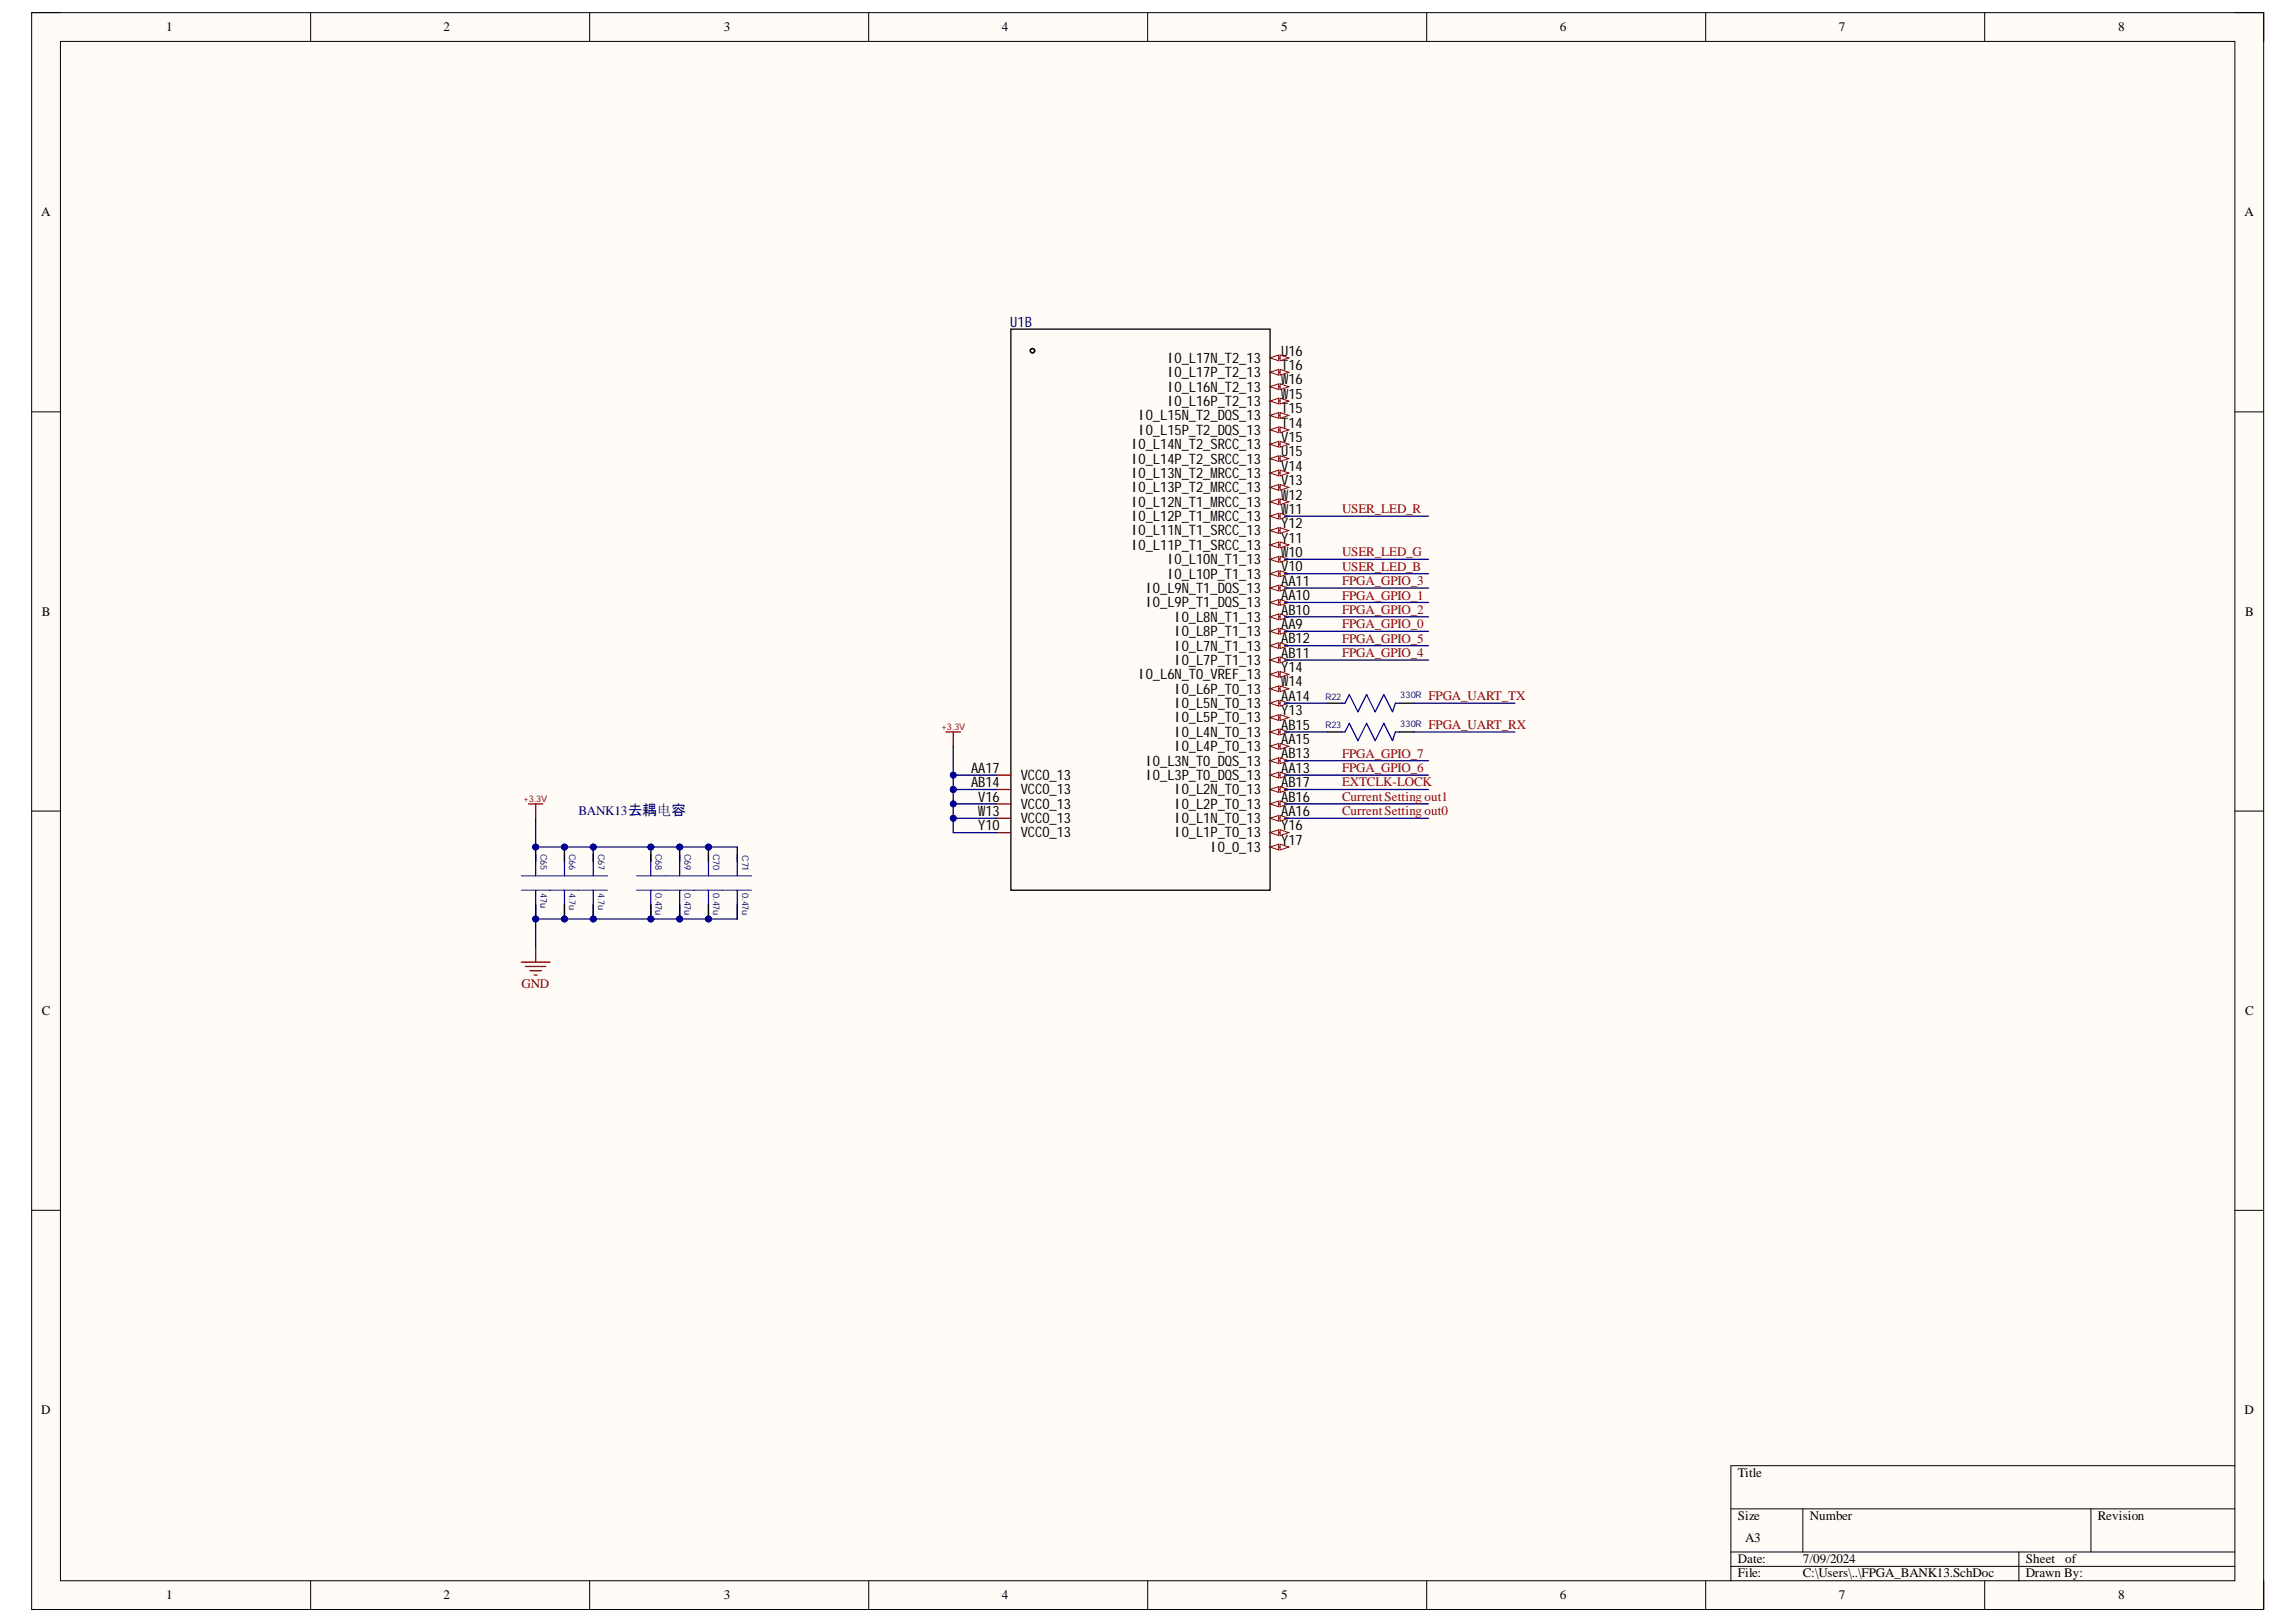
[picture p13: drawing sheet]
<svg xmlns="http://www.w3.org/2000/svg" width="297mm" height="210mm" viewBox="0 0 297 210" stroke-linecap="round" stroke-linejoin="round" font-family="sans-serif">
<defs><g id="words">
<text font-size="1.9" fill="#000080" x="130.7" y="42.3">U1B</text>
<g font-size="1.9">
<text x="151" y="47">IO_L17N_T2_13</text>
<text x="165.8" y="47.9">T16</text>
<text x="165.8" y="46">U16</text>
<text x="151" y="52.5">IO_L16P_T2_13</text>
<text x="151" y="50.7">IO_L16N_T2_13</text>
<text x="151" y="48.8">IO_L17P_T2_13</text>
<text x="165.8" y="53.5">T15</text>
<text x="165.8" y="51.6">W15</text>
<text x="165.8" y="49.8">W16</text>
<text x="146.4" y="60">IO_L14P_T2_SRCC_13</text>
<text x="146.4" y="58.1">IO_L14N_T2_SRCC_13</text>
<text x="147.3" y="56.3">IO_L15P_T2_DQS_13</text>
<text x="147.3" y="54.4">IO_L15N_T2_DQS_13</text>
<text x="165.8" y="59.1">U15</text>
<text x="165.8" y="57.2">V15</text>
<text x="165.8" y="55.3">T14</text>
<text x="146.4" y="65.6">IO_L12N_T1_MRCC_13</text>
<text x="146.4" y="63.7">IO_L13P_T2_MRCC_13</text>
<text x="146.4" y="61.8">IO_L13N_T2_MRCC_13</text>
<text x="165.8" y="64.6">W12</text>
<text x="165.8" y="62.8">V13</text>
<text x="165.8" y="60.9">V14</text>
<text x="146.4" y="71.2">IO_L11P_T1_SRCC_13</text>
<text x="146.4" y="69.3">IO_L11N_T1_SRCC_13</text>
<text x="146.4" y="67.4">IO_L12P_T1_MRCC_13</text>
<text x="165.8" y="70.2">Y11</text>
<text x="165.8" y="68.4">Y12</text>
<text x="165.8" y="66.5">W11</text>
<text x="148.2" y="76.7">IO_L9N_T1_DQS_13</text>
<text x="151" y="74.9">IO_L10P_T1_13</text>
<text x="151" y="73">IO_L10N_T1_13</text>
<text x="165.8" y="77.7">AA10</text>
<text x="165.8" y="75.8">AA11</text>
<text x="165.8" y="73.9">V10</text>
<text x="165.8" y="72.1">W10</text>
<text x="148.2" y="78.6">IO_L9P_T1_DQS_13</text>
<text x="152" y="82.3">IO_L8P_T1_13</text>
<text x="152" y="80.5">IO_L8N_T1_13</text>
<text x="165.8" y="83.3">AB12</text>
<text x="165.8" y="81.4">AA9</text>
<text x="165.8" y="79.5">AB10</text>
<text x="147.3" y="87.9">IO_L6N_T0_VREF_13</text>
<text x="152" y="89.8">IO_L6P_T0_13</text>
<text x="152" y="86">IO_L7P_T1_13</text>
<text x="152" y="84.2">IO_L7N_T1_13</text>
<text x="165.8" y="88.8">W14</text>
<text x="165.8" y="87">Y14</text>
<text x="165.8" y="85.1">AB11</text>
<text x="152" y="95.3">IO_L4N_T0_13</text>
<text x="152" y="93.5">IO_L5P_T0_13</text>
<text x="152" y="91.6">IO_L5N_T0_13</text>
<text x="165.8" y="94.4">AB15</text>
<text x="165.8" y="92.6">Y13</text>
<text x="165.8" y="90.7">AA14</text>
<text x="125.6" y="100">AA17</text>
<text x="125.6" y="101.9">AB14</text>
<text x="132.1" y="100.9">VCCO_13</text>
<text x="148.2" y="100.9">IO_L3P_T0_DQS_13</text>
<text x="148.2" y="99.1">IO_L3N_T0_DQS_13</text>
<text x="152" y="97.2">IO_L4P_T0_13</text>
<text x="165.8" y="101.9">AB17</text>
<text x="165.8" y="100">AA13</text>
<text x="165.8" y="98.1">AB13</text>
<text x="165.8" y="96.3">AA15</text>
<text x="126.6" y="103.7">V16</text>
<text x="126.6" y="105.6">W13</text>
<text x="126.6" y="107.4">Y10</text>
<text x="132.1" y="102.8">VCCO_13</text>
<text x="132.1" y="104.7">VCCO_13</text>
<text x="132.1" y="106.5">VCCO_13</text>
<text x="152" y="106.5">IO_L1N_T0_13</text>
<text x="152" y="104.7">IO_L2P_T0_13</text>
<text x="152" y="102.8">IO_L2N_T0_13</text>
<text x="165.8" y="107.4">Y16</text>
<text x="165.8" y="105.6">AA16</text>
<text x="165.8" y="103.7">AB16</text>
<text x="132.1" y="108.4">VCCO_13</text>
<text x="152" y="108.4">IO_L1P_T0_13</text>
<text x="156.6" y="110.2">IO_0_13</text>
<text x="165.8" y="109.3">Y17</text>
</g>
<g font-size="1.7">
<text x="21.5" y="4.1">1</text>
<text x="57.4" y="4.1">2</text>
<text x="93.6" y="4.1">3</text>
<text x="129.6" y="4.1">4</text>
<text x="165.8" y="4.1">5</text>
<text x="201.8" y="4.1">6</text>
<text x="237.9" y="4.1">7</text>
<text x="274" y="4.1">8</text>
<text x="5.3" y="28">A</text>
<text x="290.4" y="28">A</text>
<text x="5.4" y="79.7">B</text>
<text x="290.4" y="79.7">B</text>
<text x="5.4" y="131.3">C</text>
<text x="290.4" y="131.3">C</text>
<text x="5.3" y="183">D</text>
<text x="290.4" y="183">D</text>
<text x="224.8" y="191.1">Title</text>
<text x="224.8" y="196.7">Size</text>
<text x="234.2" y="196.7">Number</text>
<text x="271.4" y="196.7">Revision</text>
<text x="224.8" y="202.3">Date:</text>
<text x="225.8" y="199.5">A3</text>
<text x="233.2" y="202.3">7/09/2024</text>
<text x="262.1" y="202.3">Sheet</text>
<text x="267.2" y="202.3">of</text>
<text x="21.5" y="206.9">1</text>
<text x="57.4" y="206.9">2</text>
<text x="93.6" y="206.9">3</text>
<text x="129.6" y="206.9">4</text>
<text x="165.8" y="206.9">5</text>
<text x="201.8" y="206.9">6</text>
<text x="224.8" y="204.1">File:</text>
<text x="233.2" y="204.1">C:\Users\..\FPGA_BANK13.SchDoc</text>
<text x="237.9" y="206.9">7</text>
<text x="262.1" y="204.1">Drawn By:</text>
<text x="274" y="206.9">8</text>
</g>
<g font-size="1.7" fill="#980000">
<text x="173.6" y="66.4">USER_LED_R</text>
<text x="173.6" y="77.6">FPGA_GPIO_1</text>
<text x="173.6" y="75.7">FPGA_GPIO_3</text>
<text x="173.6" y="72">USER_LED_G</text>
<text x="173.6" y="73.9">USER_LED_B</text>
<text x="173.6" y="81.3">FPGA_GPIO_0</text>
<text x="173.6" y="79.4">FPGA_GPIO_2</text>
<text x="173.6" y="83.2">FPGA_GPIO_5</text>
<text x="173.6" y="85">FPGA_GPIO_4</text>
<text x="184.8" y="90.6">FPGA_UART_TX</text>
<text x="184.8" y="94.3">FPGA_UART_RX</text>
<text x="173.6" y="99.9">FPGA_GPIO_6</text>
<text x="173.6" y="98.1">FPGA_GPIO_7</text>
<text x="173.6" y="101.8">EXTCLK-LOCK</text>
<text x="173.6" y="103.6">CurrentSetting out1</text>
<text x="173.6" y="105.5">CurrentSetting out0</text>
</g>
<text font-size="1.7" fill="#000080" x="74.8" y="105.4">BANK13去耦电容</text>
<text font-size="1.7" fill="#800000" x="67.5" y="127.8">GND</text>
<g font-size="1.2" fill="#800000">
<text x="121.8" y="94.4">+3.3V</text>
<text x="67.7" y="103.7">+3.3V</text>
</g>
<g font-size="1.2" fill="#000080">
<text x="171.4" y="90.5">R22</text>
<text x="171.4" y="94.2">R23</text>
<text x="181.2" y="90.4">330R</text>
<text x="181.2" y="94.1">330R</text>
<text x="69.9" y="110.5" transform="rotate(90 69.9 110.5)">C65</text>
<text x="73.6" y="110.5" transform="rotate(90 73.6 110.5)">C66</text>
<text x="77.4" y="110.5" transform="rotate(90 77.4 110.5)">C67</text>
<text x="84.8" y="110.5" transform="rotate(90 84.8 110.5)">C68</text>
<text x="88.5" y="110.5" transform="rotate(90 88.5 110.5)">C69</text>
<text x="92.3" y="110.5" transform="rotate(90 92.3 110.5)">C70</text>
<text x="96" y="110.7" transform="rotate(90 96 110.7)">C71</text>
<text x="69.9" y="115.6" transform="rotate(90 69.9 115.6)">47u</text>
<text x="73.6" y="115.6" transform="rotate(90 73.6 115.6)">4.7u</text>
<text x="77.4" y="115.6" transform="rotate(90 77.4 115.6)">4.7u</text>
<text x="84.8" y="115.6" transform="rotate(90 84.8 115.6)">0.47u</text>
<text x="88.5" y="115.6" transform="rotate(90 88.5 115.6)">0.47u</text>
<text x="92.3" y="115.6" transform="rotate(90 92.3 115.6)">0.47u</text>
<text x="96" y="115.6" transform="rotate(90 96 115.6)">0.47u</text>
</g>
</g></defs>
<path d="M4.1 1.6h288.8v206.7h-288.8z" fill-rule="evenodd" fill="#fffcf8"/>
<path d="M4.1 1.6h288.8v206.7h-288.8z" fill="none" stroke="#000" stroke-width=".13"/>
<path d="M7.8 5.4h281.3v199.2h-281.3z" fill-rule="evenodd" fill="#fffcf8"/>
<g fill="none" stroke="#000" stroke-width=".13">
<path d="M4.1 1.6h3.7M7.8 5.4h281.3v199.2h-281.3zM40.2 1.6v3.8M76.3 1.6v3.8M112.4 1.6v3.8M148.5 1.6v3.8M184.6 1.6v3.8M220.7 1.6v3.8M256.8 1.6v3.8M289.1 1.6h3.8v3.8M4.1 53.3h3.7M289.1 53.3h3.8"/>
<path d="M4.1 105h3.7M289.1 105h3.8M4.1 156.6h3.7M289.1 156.6h3.8M223.9 195.3h65.2M233.2 195.3v5.5M270.5 195.3v5.5M289.1 189.7h-65.2v14.9M40.2 204.6v3.7M76.3 204.6v3.7M112.4 204.6v3.7M148.5 204.6v3.7"/>
<path d="M184.6 204.6v3.7M220.7 204.6v3.7M223.9 200.8h65.2M223.9 202.7h65.2M256.8 204.6v3.7M261.2 200.8v3.8M292.9 204.6v3.7"/>
</g>
<path d="M122.4 94.7h1.9M123.3 94.7v1.9" fill="none" stroke="#800000" stroke-width=".17"/>
<path d="M173.6 91h.4l.6-1.1 1.1 2.2 1.1-2.2 1.1 2.2 1.1-2.2 1.2 2.2 .3-1.1h.6M173.6 94.7h.4l.6-1.1 1.1 2.2 1.1-2.2 1.1 2.2 1.1-2.2 1.2 2.2 .3-1.1h.6" fill="none" stroke="#00f" stroke-width=".17"/>
<path d="M171.8 91h1.8M171.8 94.7h1.8M181.1 91h1.8M181.1 94.7h1.8" fill="none" stroke="#000" stroke-width=".17"/>
<circle cx="69.3" cy="109.6" r=".37" fill="#000080"/>
<circle cx="69.3" cy="109.6" r=".37" fill="none" stroke="#000080" stroke-width=".13"/>
<circle cx="69.3" cy="118.9" r=".37" fill="#000080"/>
<circle cx="69.3" cy="118.9" r=".37" fill="none" stroke="#000080" stroke-width=".13"/>
<path d="M69.3 110.5v2.8M69.3 115.2v3.7" fill="none" stroke="#00f" stroke-width=".17"/>
<path d="M67.4 113.3h3.8M67.4 115.2h3.8" fill="none" stroke="#00f" stroke-width=".13"/>
<path d="M69.3 109.6v1.9" fill="none" stroke="#000" stroke-width=".17"/>
<circle cx="69.3" cy="109.6" r=".37" fill="#000080"/>
<circle cx="69.3" cy="109.6" r=".37" fill="none" stroke="#000080" stroke-width=".13"/>
<path d="M69.3 117.1v1.8" fill="none" stroke="#000" stroke-width=".17"/>
<circle cx="69.3" cy="118.9" r=".37" fill="#000080"/>
<circle cx="69.3" cy="118.9" r=".37" fill="none" stroke="#000080" stroke-width=".13"/>
<circle cx="73" cy="109.6" r=".37" fill="#000080"/>
<circle cx="73" cy="109.6" r=".37" fill="none" stroke="#000080" stroke-width=".13"/>
<circle cx="73" cy="118.9" r=".37" fill="#000080"/>
<circle cx="73" cy="118.9" r=".37" fill="none" stroke="#000080" stroke-width=".13"/>
<path d="M73 110.5v2.8M73 115.2v3.7" fill="none" stroke="#00f" stroke-width=".17"/>
<path d="M71.2 113.3h3.7M71.2 115.2h3.7" fill="none" stroke="#00f" stroke-width=".13"/>
<path d="M73 109.6v1.9" fill="none" stroke="#000" stroke-width=".17"/>
<circle cx="73" cy="109.6" r=".37" fill="#000080"/>
<circle cx="73" cy="109.6" r=".37" fill="none" stroke="#000080" stroke-width=".13"/>
<path d="M73 117.1v1.8" fill="none" stroke="#000" stroke-width=".17"/>
<circle cx="73" cy="118.9" r=".37" fill="#000080"/>
<circle cx="73" cy="118.9" r=".37" fill="none" stroke="#000080" stroke-width=".13"/>
<circle cx="76.8" cy="109.6" r=".37" fill="#000080"/>
<circle cx="76.8" cy="109.6" r=".37" fill="none" stroke="#000080" stroke-width=".13"/>
<circle cx="76.8" cy="118.9" r=".37" fill="#000080"/>
<circle cx="76.8" cy="118.9" r=".37" fill="none" stroke="#000080" stroke-width=".13"/>
<path d="M76.7 110.5v2.8M76.7 115.2v3.7" fill="none" stroke="#00f" stroke-width=".17"/>
<path d="M74.9 113.3h3.7M74.9 115.2h3.7" fill="none" stroke="#00f" stroke-width=".13"/>
<path d="M76.7 109.6v1.9" fill="none" stroke="#000" stroke-width=".17"/>
<circle cx="76.8" cy="109.6" r=".37" fill="#000080"/>
<circle cx="76.8" cy="109.6" r=".37" fill="none" stroke="#000080" stroke-width=".13"/>
<path d="M76.7 117.1v1.8" fill="none" stroke="#000" stroke-width=".17"/>
<circle cx="76.8" cy="118.9" r=".37" fill="#000080"/>
<circle cx="76.8" cy="118.9" r=".37" fill="none" stroke="#000080" stroke-width=".13"/>
<path d="M68.4 104h1.8M69.3 104v1.9M67.4 124.5h3.8M68 125.1h2.6M68.6 125.6h1.4M69.1 126.2h.4M69.3 122.6v1.9" fill="none" stroke="#800000" stroke-width=".17"/>
<circle cx="84.2" cy="109.6" r=".37" fill="#000080"/>
<circle cx="84.2" cy="109.6" r=".37" fill="none" stroke="#000080" stroke-width=".13"/>
<circle cx="84.2" cy="118.9" r=".37" fill="#000080"/>
<circle cx="84.2" cy="118.9" r=".37" fill="none" stroke="#000080" stroke-width=".13"/>
<path d="M84.2 110.5v2.8M84.2 115.2v3.7" fill="none" stroke="#00f" stroke-width=".17"/>
<path d="M82.3 113.3h3.8M82.3 115.2h3.8" fill="none" stroke="#00f" stroke-width=".13"/>
<path d="M84.2 109.6v1.9" fill="none" stroke="#000" stroke-width=".17"/>
<circle cx="84.2" cy="109.6" r=".37" fill="#000080"/>
<circle cx="84.2" cy="109.6" r=".37" fill="none" stroke="#000080" stroke-width=".13"/>
<path d="M84.2 117.1v1.8" fill="none" stroke="#000" stroke-width=".17"/>
<circle cx="84.2" cy="118.9" r=".37" fill="#000080"/>
<circle cx="84.2" cy="118.9" r=".37" fill="none" stroke="#000080" stroke-width=".13"/>
<circle cx="87.9" cy="109.6" r=".37" fill="#000080"/>
<circle cx="87.9" cy="109.6" r=".37" fill="none" stroke="#000080" stroke-width=".13"/>
<circle cx="87.9" cy="118.9" r=".37" fill="#000080"/>
<circle cx="87.9" cy="118.9" r=".37" fill="none" stroke="#000080" stroke-width=".13"/>
<path d="M87.9 110.5v2.8M87.9 115.2v3.7" fill="none" stroke="#00f" stroke-width=".17"/>
<path d="M86.1 113.3h3.7M86.1 115.2h3.7" fill="none" stroke="#00f" stroke-width=".13"/>
<path d="M87.9 109.6v1.9" fill="none" stroke="#000" stroke-width=".17"/>
<circle cx="87.9" cy="109.6" r=".37" fill="#000080"/>
<circle cx="87.9" cy="109.6" r=".37" fill="none" stroke="#000080" stroke-width=".13"/>
<path d="M87.9 117.1v1.8" fill="none" stroke="#000" stroke-width=".17"/>
<circle cx="87.9" cy="118.9" r=".37" fill="#000080"/>
<circle cx="87.9" cy="118.9" r=".37" fill="none" stroke="#000080" stroke-width=".13"/>
<circle cx="91.7" cy="109.6" r=".37" fill="#000080"/>
<circle cx="91.7" cy="109.6" r=".37" fill="none" stroke="#000080" stroke-width=".13"/>
<circle cx="91.7" cy="118.9" r=".37" fill="#000080"/>
<circle cx="91.7" cy="118.9" r=".37" fill="none" stroke="#000080" stroke-width=".13"/>
<path d="M91.7 110.5v2.8M91.7 115.2v3.7" fill="none" stroke="#00f" stroke-width=".17"/>
<path d="M89.8 113.3h3.7M89.8 115.2h3.7" fill="none" stroke="#00f" stroke-width=".13"/>
<path d="M91.7 109.6v1.9" fill="none" stroke="#000" stroke-width=".17"/>
<circle cx="91.7" cy="109.6" r=".37" fill="#000080"/>
<circle cx="91.7" cy="109.6" r=".37" fill="none" stroke="#000080" stroke-width=".13"/>
<path d="M91.7 117.1v1.8" fill="none" stroke="#000" stroke-width=".17"/>
<circle cx="91.7" cy="118.9" r=".37" fill="#000080"/>
<circle cx="91.7" cy="118.9" r=".37" fill="none" stroke="#000080" stroke-width=".13"/>
<path d="M95.4 110.5v2.8M95.4 115.2v3.7" fill="none" stroke="#00f" stroke-width=".17"/>
<path d="M93.5 113.3h3.7M93.5 115.2h3.7" fill="none" stroke="#00f" stroke-width=".13"/>
<path d="M130.8 42.6h33.5v72.6h-33.5zM95.4 109.6v1.9M95.4 117.1v1.8" fill="none" stroke="#000" stroke-width=".17"/>
<path d="M164.3 109.6h1.9" fill="none" stroke="#800" stroke-width=".17"/>
<path d="M164.3 109.6l1.1-.4v.8z" fill="#f8fcff"/>
<path d="M164.3 109.6l1.1-.4v.8z" fill="none" stroke="#800" stroke-width=".13"/>
<path d="M165.6 109.2l1.1 .4-1.1 .4z" fill="#f8fcff"/>
<path d="M165.6 109.2l1.1 .4-1.1 .4z" fill="none" stroke="#800" stroke-width=".13"/>
<path d="M164.3 107.8h1.9" fill="none" stroke="#800" stroke-width=".17"/>
<path d="M164.3 107.8l1.1-.4v.7z" fill="#f8fcff"/>
<path d="M164.3 107.8l1.1-.4v.7z" fill="none" stroke="#800" stroke-width=".13"/>
<path d="M165.6 107.4l1.1 .4-1.1 .3z" fill="#f8fcff"/>
<path d="M165.6 107.4l1.1 .4-1.1 .3z" fill="none" stroke="#800" stroke-width=".13"/>
<path d="M164.3 105.9h1.9" fill="none" stroke="#800" stroke-width=".17"/>
<path d="M164.3 105.9l1.1-.4v.8z" fill="#f8fcff"/>
<path d="M164.3 105.9l1.1-.4v.8z" fill="none" stroke="#800" stroke-width=".13"/>
<path d="M165.6 105.5l1.1 .4-1.1 .4z" fill="#f8fcff"/>
<path d="M165.6 105.5l1.1 .4-1.1 .4z" fill="none" stroke="#800" stroke-width=".13"/>
<path d="M164.3 104h1.9" fill="none" stroke="#800" stroke-width=".17"/>
<path d="M164.3 104l1.1-.3v.7z" fill="#f8fcff"/>
<path d="M164.3 104l1.1-.3v.7z" fill="none" stroke="#800" stroke-width=".13"/>
<path d="M165.6 103.7l1.1 .3-1.1 .4z" fill="#f8fcff"/>
<path d="M165.6 103.7l1.1 .3-1.1 .4z" fill="none" stroke="#800" stroke-width=".13"/>
<path d="M164.3 102.2h1.9" fill="none" stroke="#800" stroke-width=".17"/>
<path d="M164.3 102.2l1.1-.4v.7z" fill="#f8fcff"/>
<path d="M164.3 102.2l1.1-.4v.7z" fill="none" stroke="#800" stroke-width=".13"/>
<path d="M165.6 101.8l1.1 .4-1.1 .3z" fill="#f8fcff"/>
<path d="M165.6 101.8l1.1 .4-1.1 .3z" fill="none" stroke="#800" stroke-width=".13"/>
<path d="M164.3 100.3h1.9" fill="none" stroke="#800" stroke-width=".17"/>
<path d="M164.3 100.3l1.1-.4v.8z" fill="#f8fcff"/>
<path d="M164.3 100.3l1.1-.4v.8z" fill="none" stroke="#800" stroke-width=".13"/>
<path d="M165.6 99.9l1.1 .4-1.1 .4z" fill="#f8fcff"/>
<path d="M165.6 99.9l1.1 .4-1.1 .4z" fill="none" stroke="#800" stroke-width=".13"/>
<path d="M164.3 98.4h1.9" fill="none" stroke="#800" stroke-width=".17"/>
<path d="M164.3 98.4l1.1-.3v.7z" fill="#f8fcff"/>
<path d="M164.3 98.4l1.1-.3v.7z" fill="none" stroke="#800" stroke-width=".13"/>
<path d="M165.6 98.1l1.1 .3-1.1 .4z" fill="#f8fcff"/>
<path d="M165.6 98.1l1.1 .3-1.1 .4z" fill="none" stroke="#800" stroke-width=".13"/>
<path d="M164.3 96.6h1.9" fill="none" stroke="#800" stroke-width=".17"/>
<path d="M164.3 96.6l1.1-.4v.8z" fill="#f8fcff"/>
<path d="M164.3 96.6l1.1-.4v.8z" fill="none" stroke="#800" stroke-width=".13"/>
<path d="M165.6 96.2l1.1 .4-1.1 .4z" fill="#f8fcff"/>
<path d="M165.6 96.2l1.1 .4-1.1 .4z" fill="none" stroke="#800" stroke-width=".13"/>
<path d="M164.3 94.7h1.9" fill="none" stroke="#800" stroke-width=".17"/>
<path d="M164.3 94.7l1.1-.3v.7z" fill="#f8fcff"/>
<path d="M164.3 94.7l1.1-.3v.7z" fill="none" stroke="#800" stroke-width=".13"/>
<path d="M165.6 94.4l1.1 .3-1.1 .4z" fill="#f8fcff"/>
<path d="M165.6 94.4l1.1 .3-1.1 .4z" fill="none" stroke="#800" stroke-width=".13"/>
<path d="M164.3 92.9h1.9" fill="none" stroke="#800" stroke-width=".17"/>
<path d="M164.3 92.9l1.1-.4v.7z" fill="#f8fcff"/>
<path d="M164.3 92.9l1.1-.4v.7z" fill="none" stroke="#800" stroke-width=".13"/>
<path d="M165.6 92.5l1.1 .4-1.1 .3z" fill="#f8fcff"/>
<path d="M165.6 92.5l1.1 .4-1.1 .3z" fill="none" stroke="#800" stroke-width=".13"/>
<path d="M164.3 91h1.9" fill="none" stroke="#800" stroke-width=".17"/>
<path d="M164.3 91l1.1-.4v.8z" fill="#f8fcff"/>
<path d="M164.3 91l1.1-.4v.8z" fill="none" stroke="#800" stroke-width=".13"/>
<path d="M165.6 90.6l1.1 .4-1.1 .4z" fill="#f8fcff"/>
<path d="M165.6 90.6l1.1 .4-1.1 .4z" fill="none" stroke="#800" stroke-width=".13"/>
<path d="M164.3 89.1h1.9" fill="none" stroke="#800" stroke-width=".17"/>
<path d="M164.3 89.1l1.1-.3v.7z" fill="#f8fcff"/>
<path d="M164.3 89.1l1.1-.3v.7z" fill="none" stroke="#800" stroke-width=".13"/>
<path d="M165.6 88.8l1.1 .3-1.1 .4z" fill="#f8fcff"/>
<path d="M165.6 88.8l1.1 .3-1.1 .4z" fill="none" stroke="#800" stroke-width=".13"/>
<path d="M164.3 87.3h1.9" fill="none" stroke="#800" stroke-width=".17"/>
<path d="M164.3 87.3l1.1-.4v.7z" fill="#f8fcff"/>
<path d="M164.3 87.3l1.1-.4v.7z" fill="none" stroke="#800" stroke-width=".13"/>
<path d="M165.6 86.9l1.1 .4-1.1 .3z" fill="#f8fcff"/>
<path d="M165.6 86.9l1.1 .4-1.1 .3z" fill="none" stroke="#800" stroke-width=".13"/>
<path d="M164.3 85.4h1.9" fill="none" stroke="#800" stroke-width=".17"/>
<path d="M164.3 85.4l1.1-.4v.8z" fill="#f8fcff"/>
<path d="M164.3 85.4l1.1-.4v.8z" fill="none" stroke="#800" stroke-width=".13"/>
<path d="M165.6 85l1.1 .4-1.1 .4z" fill="#f8fcff"/>
<path d="M165.6 85l1.1 .4-1.1 .4z" fill="none" stroke="#800" stroke-width=".13"/>
<path d="M164.3 83.6h1.9" fill="none" stroke="#800" stroke-width=".17"/>
<path d="M164.3 83.6l1.1-.4v.7z" fill="#f8fcff"/>
<path d="M164.3 83.6l1.1-.4v.7z" fill="none" stroke="#800" stroke-width=".13"/>
<path d="M165.6 83.2l1.1 .4-1.1 .3z" fill="#f8fcff"/>
<path d="M165.6 83.2l1.1 .4-1.1 .3z" fill="none" stroke="#800" stroke-width=".13"/>
<path d="M164.3 81.7h1.9" fill="none" stroke="#800" stroke-width=".17"/>
<path d="M164.3 81.7l1.1-.4v.8z" fill="#f8fcff"/>
<path d="M164.3 81.7l1.1-.4v.8z" fill="none" stroke="#800" stroke-width=".13"/>
<path d="M165.6 81.3l1.1 .4-1.1 .4z" fill="#f8fcff"/>
<path d="M165.6 81.3l1.1 .4-1.1 .4z" fill="none" stroke="#800" stroke-width=".13"/>
<path d="M164.3 79.8h1.9" fill="none" stroke="#800" stroke-width=".17"/>
<path d="M164.3 79.8l1.1-.3v.7z" fill="#f8fcff"/>
<path d="M164.3 79.8l1.1-.3v.7z" fill="none" stroke="#800" stroke-width=".13"/>
<path d="M165.6 79.5l1.1 .3-1.1 .4z" fill="#f8fcff"/>
<path d="M165.6 79.5l1.1 .3-1.1 .4z" fill="none" stroke="#800" stroke-width=".13"/>
<path d="M164.3 78h1.9" fill="none" stroke="#800" stroke-width=".17"/>
<path d="M164.3 78l1.1-.4v.7z" fill="#f8fcff"/>
<path d="M164.3 78l1.1-.4v.7z" fill="none" stroke="#800" stroke-width=".13"/>
<path d="M165.6 77.6l1.1 .4-1.1 .3z" fill="#f8fcff"/>
<path d="M165.6 77.6l1.1 .4-1.1 .3z" fill="none" stroke="#800" stroke-width=".13"/>
<path d="M164.3 76.1h1.9" fill="none" stroke="#800" stroke-width=".17"/>
<path d="M164.3 76.1l1.1-.4v.8z" fill="#f8fcff"/>
<path d="M164.3 76.1l1.1-.4v.8z" fill="none" stroke="#800" stroke-width=".13"/>
<path d="M165.6 75.7l1.1 .4-1.1 .4z" fill="#f8fcff"/>
<path d="M165.6 75.7l1.1 .4-1.1 .4z" fill="none" stroke="#800" stroke-width=".13"/>
<path d="M164.3 74.2h1.9" fill="none" stroke="#800" stroke-width=".17"/>
<path d="M164.3 74.2l1.1-.3v.7z" fill="#f8fcff"/>
<path d="M164.3 74.2l1.1-.3v.7z" fill="none" stroke="#800" stroke-width=".13"/>
<path d="M165.6 73.9l1.1 .3-1.1 .4z" fill="#f8fcff"/>
<path d="M165.6 73.9l1.1 .3-1.1 .4z" fill="none" stroke="#800" stroke-width=".13"/>
<path d="M164.3 72.4h1.9" fill="none" stroke="#800" stroke-width=".17"/>
<path d="M164.3 72.4l1.1-.4v.8z" fill="#f8fcff"/>
<path d="M164.3 72.4l1.1-.4v.8z" fill="none" stroke="#800" stroke-width=".13"/>
<path d="M165.6 72l1.1 .4-1.1 .4z" fill="#f8fcff"/>
<path d="M165.6 72l1.1 .4-1.1 .4z" fill="none" stroke="#800" stroke-width=".13"/>
<path d="M164.3 70.5h1.9" fill="none" stroke="#800" stroke-width=".17"/>
<path d="M164.3 70.5l1.1-.4v.8z" fill="#f8fcff"/>
<path d="M164.3 70.5l1.1-.4v.8z" fill="none" stroke="#800" stroke-width=".13"/>
<path d="M165.6 70.1l1.1 .4-1.1 .4z" fill="#f8fcff"/>
<path d="M165.6 70.1l1.1 .4-1.1 .4z" fill="none" stroke="#800" stroke-width=".13"/>
<path d="M164.3 68.7h1.9" fill="none" stroke="#800" stroke-width=".17"/>
<path d="M164.3 68.7l1.1-.4v.7z" fill="#f8fcff"/>
<path d="M164.3 68.7l1.1-.4v.7z" fill="none" stroke="#800" stroke-width=".13"/>
<path d="M165.6 68.3l1.1 .4-1.1 .3z" fill="#f8fcff"/>
<path d="M165.6 68.3l1.1 .4-1.1 .3z" fill="none" stroke="#800" stroke-width=".13"/>
<path d="M164.3 66.8h1.9" fill="none" stroke="#800" stroke-width=".17"/>
<path d="M164.3 66.8l1.1-.4v.8z" fill="#f8fcff"/>
<path d="M164.3 66.8l1.1-.4v.8z" fill="none" stroke="#800" stroke-width=".13"/>
<path d="M165.6 66.4l1.1 .4-1.1 .4z" fill="#f8fcff"/>
<path d="M165.6 66.4l1.1 .4-1.1 .4z" fill="none" stroke="#800" stroke-width=".13"/>
<path d="M164.3 64.9h1.9" fill="none" stroke="#800" stroke-width=".17"/>
<path d="M164.3 64.9l1.1-.3v.7z" fill="#f8fcff"/>
<path d="M164.3 64.9l1.1-.3v.7z" fill="none" stroke="#800" stroke-width=".13"/>
<path d="M165.6 64.6l1.1 .3-1.1 .4z" fill="#f8fcff"/>
<path d="M165.6 64.6l1.1 .3-1.1 .4z" fill="none" stroke="#800" stroke-width=".13"/>
<path d="M164.3 63.1h1.9" fill="none" stroke="#800" stroke-width=".17"/>
<path d="M164.3 63.1l1.1-.4v.7z" fill="#f8fcff"/>
<path d="M164.3 63.1l1.1-.4v.7z" fill="none" stroke="#800" stroke-width=".13"/>
<path d="M165.6 62.7l1.1 .4-1.1 .3z" fill="#f8fcff"/>
<path d="M165.6 62.7l1.1 .4-1.1 .3z" fill="none" stroke="#800" stroke-width=".13"/>
<path d="M164.3 61.2h1.9" fill="none" stroke="#800" stroke-width=".17"/>
<path d="M164.3 61.2l1.1-.4v.8z" fill="#f8fcff"/>
<path d="M164.3 61.2l1.1-.4v.8z" fill="none" stroke="#800" stroke-width=".13"/>
<path d="M165.6 60.8l1.1 .4-1.1 .4z" fill="#f8fcff"/>
<path d="M165.6 60.8l1.1 .4-1.1 .4z" fill="none" stroke="#800" stroke-width=".13"/>
<path d="M164.3 59.3h1.9" fill="none" stroke="#800" stroke-width=".17"/>
<path d="M164.3 59.3l1.1-.3v.7z" fill="#f8fcff"/>
<path d="M164.3 59.3l1.1-.3v.7z" fill="none" stroke="#800" stroke-width=".13"/>
<path d="M165.6 59l1.1 .3-1.1 .4z" fill="#f8fcff"/>
<path d="M165.6 59l1.1 .3-1.1 .4z" fill="none" stroke="#800" stroke-width=".13"/>
<path d="M164.3 57.5h1.9" fill="none" stroke="#800" stroke-width=".17"/>
<path d="M164.3 57.5l1.1-.4v.8z" fill="#f8fcff"/>
<path d="M164.3 57.5l1.1-.4v.8z" fill="none" stroke="#800" stroke-width=".13"/>
<path d="M165.6 57.1l1.1 .4-1.1 .4z" fill="#f8fcff"/>
<path d="M165.6 57.1l1.1 .4-1.1 .4z" fill="none" stroke="#800" stroke-width=".13"/>
<path d="M164.3 55.6h1.9" fill="none" stroke="#800" stroke-width=".17"/>
<path d="M164.3 55.6l1.1-.3v.7z" fill="#f8fcff"/>
<path d="M164.3 55.6l1.1-.3v.7z" fill="none" stroke="#800" stroke-width=".13"/>
<path d="M165.6 55.3l1.1 .3-1.1 .4z" fill="#f8fcff"/>
<path d="M165.6 55.3l1.1 .3-1.1 .4z" fill="none" stroke="#800" stroke-width=".13"/>
<path d="M164.3 53.8h1.9" fill="none" stroke="#800" stroke-width=".17"/>
<path d="M164.3 53.8l1.1-.4v.7z" fill="#f8fcff"/>
<path d="M164.3 53.8l1.1-.4v.7z" fill="none" stroke="#800" stroke-width=".13"/>
<path d="M165.6 53.4l1.1 .4-1.1 .3z" fill="#f8fcff"/>
<path d="M165.6 53.4l1.1 .4-1.1 .3z" fill="none" stroke="#800" stroke-width=".13"/>
<path d="M164.3 51.9h1.9" fill="none" stroke="#800" stroke-width=".17"/>
<path d="M164.3 51.9l1.1-.4v.8z" fill="#f8fcff"/>
<path d="M164.3 51.9l1.1-.4v.8z" fill="none" stroke="#800" stroke-width=".13"/>
<path d="M165.6 51.5l1.1 .4-1.1 .4z" fill="#f8fcff"/>
<path d="M165.6 51.5l1.1 .4-1.1 .4z" fill="none" stroke="#800" stroke-width=".13"/>
<path d="M164.3 50h1.9" fill="none" stroke="#800" stroke-width=".17"/>
<path d="M164.3 50l1.1-.3v.7z" fill="#f8fcff"/>
<path d="M164.3 50l1.1-.3v.7z" fill="none" stroke="#800" stroke-width=".13"/>
<path d="M165.6 49.7l1.1 .3-1.1 .4z" fill="#f8fcff"/>
<path d="M165.6 49.7l1.1 .3-1.1 .4z" fill="none" stroke="#800" stroke-width=".13"/>
<path d="M164.3 48.2h1.9" fill="none" stroke="#800" stroke-width=".17"/>
<path d="M164.3 48.2l1.1-.4v.8z" fill="#f8fcff"/>
<path d="M164.3 48.2l1.1-.4v.8z" fill="none" stroke="#800" stroke-width=".13"/>
<path d="M165.6 47.8l1.1 .4-1.1 .4z" fill="#f8fcff"/>
<path d="M165.6 47.8l1.1 .4-1.1 .4z" fill="none" stroke="#800" stroke-width=".13"/>
<path d="M164.3 46.3h1.9" fill="none" stroke="#800" stroke-width=".17"/>
<path d="M164.3 46.3l1.1-.4v.8z" fill="#f8fcff"/>
<path d="M164.3 46.3l1.1-.4v.8z" fill="none" stroke="#800" stroke-width=".13"/>
<path d="M165.6 45.9l1.1 .4-1.1 .4z" fill="#f8fcff"/>
<path d="M165.6 45.9l1.1 .4-1.1 .4z" fill="none" stroke="#800" stroke-width=".13"/>
<path d="M128.9 100.3h1.9M128.9 102.2h1.9M128.9 104h1.9M128.9 105.9h1.9M128.9 107.8h1.9" fill="none" stroke="#800" stroke-width=".17"/>
<circle cx="133.6" cy="45.4" r=".28" fill="none" stroke="#000" stroke-width=".17"/>
<path d="M128.9 105.9h-5.6v1.9h5.6" fill="none" stroke="#000080" stroke-width=".17"/>
<circle cx="123.3" cy="105.9" r=".37" fill="#000080"/>
<circle cx="123.3" cy="105.9" r=".37" fill="none" stroke="#000080" stroke-width=".13"/>
<path d="M128.9 104h-5.6v1.9" fill="none" stroke="#000080" stroke-width=".17"/>
<circle cx="123.3" cy="104" r=".37" fill="#000080"/>
<circle cx="123.3" cy="104" r=".37" fill="none" stroke="#000080" stroke-width=".13"/>
<circle cx="123.3" cy="105.9" r=".37" fill="#000080"/>
<circle cx="123.3" cy="105.9" r=".37" fill="none" stroke="#000080" stroke-width=".13"/>
<path d="M123.3 102.2h5.6" fill="none" stroke="#000080" stroke-width=".17"/>
<circle cx="123.3" cy="102.2" r=".37" fill="#000080"/>
<circle cx="123.3" cy="102.2" r=".37" fill="none" stroke="#000080" stroke-width=".13"/>
<path d="M123.3 102.2v1.8" fill="none" stroke="#000080" stroke-width=".17"/>
<circle cx="123.3" cy="104" r=".37" fill="#000080"/>
<circle cx="123.3" cy="104" r=".37" fill="none" stroke="#000080" stroke-width=".13"/>
<circle cx="123.3" cy="102.2" r=".37" fill="#000080"/>
<circle cx="123.3" cy="102.2" r=".37" fill="none" stroke="#000080" stroke-width=".13"/>
<path d="M123.3 96.6v3.7" fill="none" stroke="#000080" stroke-width=".17"/>
<circle cx="123.3" cy="100.3" r=".37" fill="#000080"/>
<circle cx="123.3" cy="100.3" r=".37" fill="none" stroke="#000080" stroke-width=".13"/>
<path d="M128.9 100.3h-5.6v1.9" fill="none" stroke="#000080" stroke-width=".17"/>
<circle cx="123.3" cy="100.3" r=".37" fill="#000080"/>
<circle cx="123.3" cy="100.3" r=".37" fill="none" stroke="#000080" stroke-width=".13"/>
<circle cx="123.3" cy="102.2" r=".37" fill="#000080"/>
<circle cx="123.3" cy="102.2" r=".37" fill="none" stroke="#000080" stroke-width=".13"/>
<g fill="none" stroke="#000080" stroke-width=".17">
<path d="M166.2 78h18.6M166.2 79.8h18.6M166.2 76.1h18.6M166.2 74.2h18.6M166.2 72.4h18.6M166.2 66.8h18.6M166.2 81.7h18.6M166.2 85.4h18.6M166.2 83.6h18.6M166.2 98.4h18.6M166.2 91h5.6M166.2 94.7h5.6"/>
<path d="M182.9 91h13.1M182.9 94.7h13.1M69.3 105.9v3.7h26.1M166.2 100.3h18.6"/>
</g>
<circle cx="69.3" cy="109.6" r=".37" fill="#000080"/>
<circle cx="69.3" cy="109.6" r=".37" fill="none" stroke="#000080" stroke-width=".13"/>
<circle cx="73" cy="109.6" r=".37" fill="#000080"/>
<circle cx="73" cy="109.6" r=".37" fill="none" stroke="#000080" stroke-width=".13"/>
<circle cx="76.8" cy="109.6" r=".37" fill="#000080"/>
<circle cx="76.8" cy="109.6" r=".37" fill="none" stroke="#000080" stroke-width=".13"/>
<circle cx="84.2" cy="109.6" r=".37" fill="#000080"/>
<circle cx="84.2" cy="109.6" r=".37" fill="none" stroke="#000080" stroke-width=".13"/>
<circle cx="87.9" cy="109.6" r=".37" fill="#000080"/>
<circle cx="87.9" cy="109.6" r=".37" fill="none" stroke="#000080" stroke-width=".13"/>
<circle cx="91.7" cy="109.6" r=".37" fill="#000080"/>
<circle cx="91.7" cy="109.6" r=".37" fill="none" stroke="#000080" stroke-width=".13"/>
<path d="M95.4 118.9h-26.1v3.7" fill="none" stroke="#000080" stroke-width=".17"/>
<circle cx="69.3" cy="118.9" r=".37" fill="#000080"/>
<circle cx="69.3" cy="118.9" r=".37" fill="none" stroke="#000080" stroke-width=".13"/>
<circle cx="73" cy="118.9" r=".37" fill="#000080"/>
<circle cx="73" cy="118.9" r=".37" fill="none" stroke="#000080" stroke-width=".13"/>
<circle cx="76.8" cy="118.9" r=".37" fill="#000080"/>
<circle cx="76.8" cy="118.9" r=".37" fill="none" stroke="#000080" stroke-width=".13"/>
<circle cx="84.2" cy="118.9" r=".37" fill="#000080"/>
<circle cx="84.2" cy="118.9" r=".37" fill="none" stroke="#000080" stroke-width=".13"/>
<circle cx="87.9" cy="118.9" r=".37" fill="#000080"/>
<circle cx="87.9" cy="118.9" r=".37" fill="none" stroke="#000080" stroke-width=".13"/>
<circle cx="91.7" cy="118.9" r=".37" fill="#000080"/>
<circle cx="91.7" cy="118.9" r=".37" fill="none" stroke="#000080" stroke-width=".13"/>
<path d="M166.2 102.2h18.6M166.2 104h18.6M166.2 105.9h18.6" fill="none" stroke="#000080" stroke-width=".17"/>
<use href="#words"/>
</svg>
